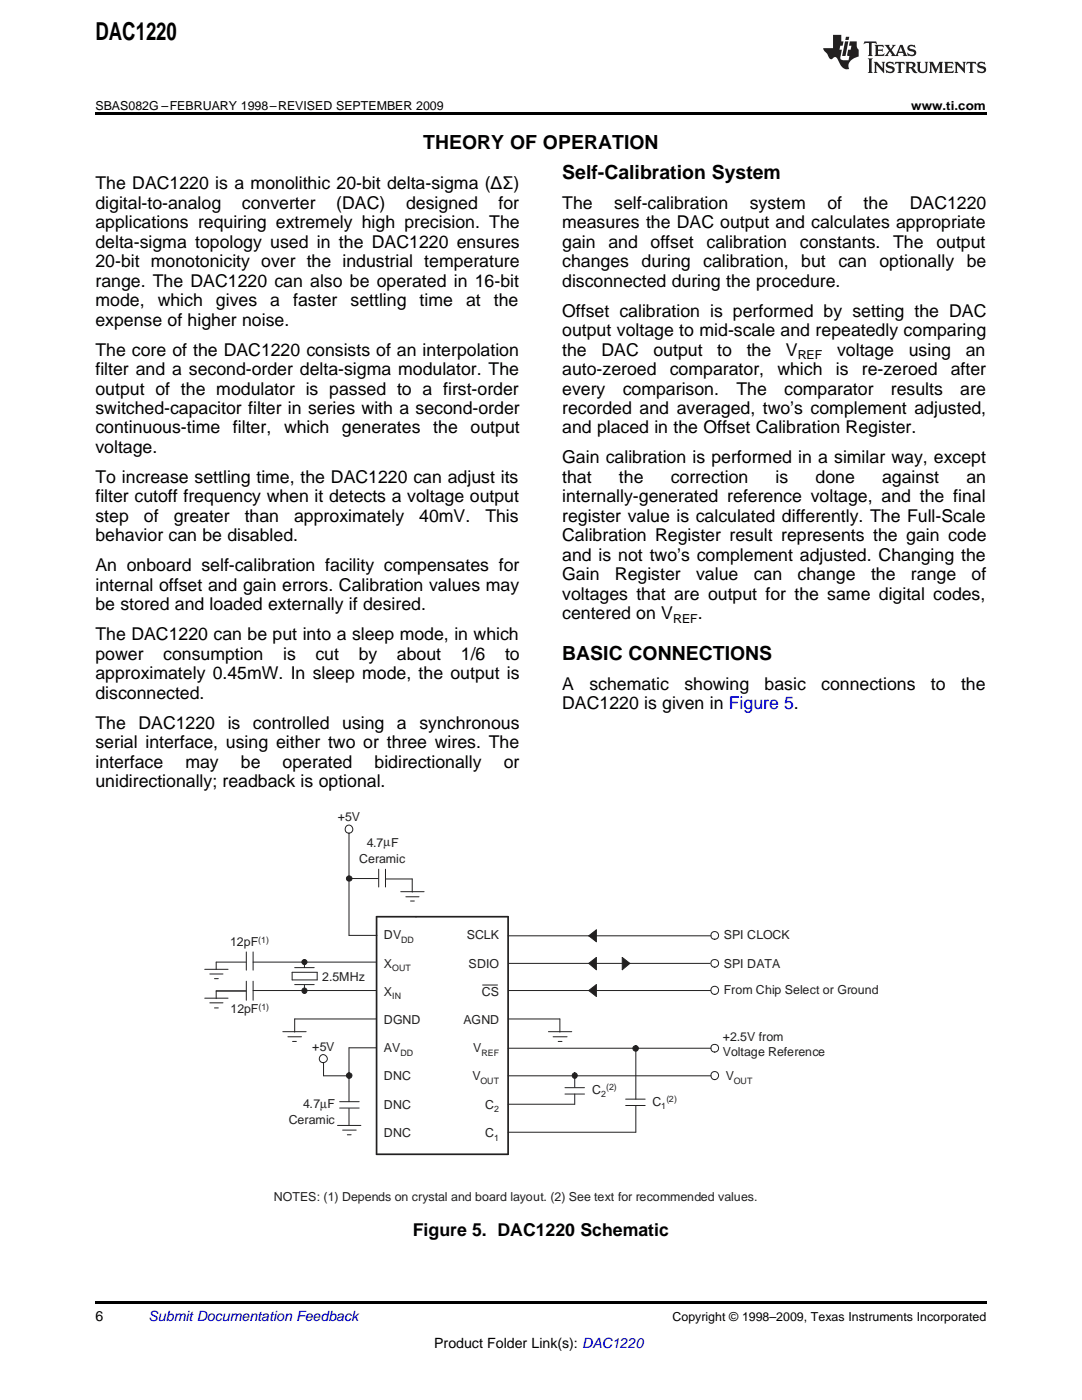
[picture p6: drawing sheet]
<svg xmlns="http://www.w3.org/2000/svg" width="216mm" height="279mm" viewBox="0 0 216 279" stroke-linecap="round" stroke-linejoin="round" font-family="sans-serif">
<defs><g id="words">
<text font-size="4.9" x="19" y="7.9">DAC1220</text>
<g font-size="3.9">
<text x="84.5" y="29.7">THEORY OF OPERATION</text>
<text x="112.2" y="35.7">Self-Calibration System</text>
<text x="112.2" y="131.7">BASIC CONNECTIONS</text>
</g>
<g font-size="3.5">
<text x="19" y="37.8">The DAC1220 is a monolithic 20-bit delta-sigma (ΔΣ)</text>
<text x="19" y="41.7">digital-to-analog</text>
<text x="48.3" y="41.7">converter</text>
<text x="67.1" y="41.7">(DAC)</text>
<text x="81" y="41.7">designed</text>
<text x="99.5" y="41.7">for</text>
<text x="112.2" y="41.7">The</text>
<text x="122.6" y="41.7">self-calibration</text>
<text x="149.6" y="41.7">system</text>
<text x="165.1" y="41.7">of</text>
<text x="172.3" y="41.7">the</text>
<text x="181.5" y="41.7">DAC1220</text>
<text x="19" y="45.6">applications requiring extremely high precision. The</text>
<text x="112.2" y="45.6">measures the DAC output and calculates appropriate</text>
<text x="19" y="49.5">delta-sigma topology used in the DAC1220 ensures</text>
<text x="19" y="53.3">20-bit monotonicity over the industrial temperature</text>
<text x="112.2" y="49.5">gain</text>
<text x="112.2" y="53.3">changes</text>
<text x="121.4" y="49.5">and</text>
<text x="128" y="53.3">during</text>
<text x="129.8" y="49.5">offset</text>
<text x="140.3" y="53.3">calibration,</text>
<text x="141" y="49.5">calibration</text>
<text x="159.6" y="49.5">constants.</text>
<text x="159.9" y="53.3">but</text>
<text x="167.3" y="53.3">can</text>
<text x="175.5" y="53.3">optionally</text>
<text x="178.2" y="49.5">The</text>
<text x="186.8" y="49.5">output</text>
<text x="192.9" y="53.3">be</text>
<text x="19" y="57.2">range. The DAC1220 can also be operated in 16-bit</text>
<text x="112.2" y="57.2">disconnected during the procedure.</text>
<text x="19" y="61.1">mode,</text>
<text x="19" y="65">expense of higher noise.</text>
<text x="31.5" y="61.1">which</text>
<text x="43.1" y="61.1">gives</text>
<text x="53.9" y="61.1">a</text>
<text x="58.5" y="61.1">faster</text>
<text x="69.9" y="61.1">settling</text>
<text x="83.7" y="61.1">time</text>
<text x="93" y="61.1">at</text>
<text x="98.6" y="61.1">the</text>
<text x="112.2" y="63.2">Offset calibration is performed by setting the DAC</text>
<text x="19" y="71">The core of the DAC1220 consists of an interpolation</text>
<text x="112.2" y="67.1">output voltage to mid-scale and repeatedly comparing</text>
<text x="112.2" y="71">the</text>
<text x="120" y="71">DAC</text>
<text x="130.4" y="71">output</text>
<text x="143.1" y="71">to</text>
<text x="149" y="71">the</text>
<text x="156.8" y="71">V</text>
<text x="167" y="71">voltage</text>
<text x="181.3" y="71">using</text>
<text x="192.7" y="71">an</text>
<text x="19" y="74.9">filter and a second-order delta-sigma modulator. The</text>
<text x="112.2" y="74.9">auto-zeroed</text>
<text x="133.7" y="74.9">comparator,</text>
<text x="155.1" y="74.9">which</text>
<text x="166.8" y="74.9">is</text>
<text x="172" y="74.9">re-zeroed</text>
<text x="189.7" y="74.9">after</text>
<text x="19" y="78.7">output of the modulator is passed to a first-order</text>
<text x="19" y="82.6">switched-capacitor filter in series with a second-order</text>
<text x="112.2" y="78.7">every</text>
<text x="112.2" y="82.6">recorded and averaged, two’s complement adjusted,</text>
<text x="124.3" y="78.7">comparison.</text>
<text x="146.9" y="78.7">The</text>
<text x="156.5" y="78.7">comparator</text>
<text x="177.8" y="78.7">results</text>
<text x="191.6" y="78.7">are</text>
<text x="19" y="86.5">continuous-time</text>
<text x="46.5" y="86.5">filter,</text>
<text x="56.7" y="86.5">which</text>
<text x="68.2" y="86.5">generates</text>
<text x="86.5" y="86.5">the</text>
<text x="93.9" y="86.5">output</text>
<text x="112.2" y="86.5">and placed in the Offset Calibration Register.</text>
<text x="19" y="90.4">voltage.</text>
<text x="112.2" y="92.5">Gain calibration is performed in a similar way, except</text>
<text x="19" y="96.4">To increase settling time, the DAC1220 can adjust its</text>
<text x="19" y="100.3">filter cutoff frequency when it detects a voltage output</text>
<text x="112.2" y="96.4">that</text>
<text x="112.2" y="100.3">internally-generated reference voltage, and the final</text>
<text x="123.5" y="96.4">the</text>
<text x="133.8" y="96.4">correction</text>
<text x="154.8" y="96.4">is</text>
<text x="162.7" y="96.4">done</text>
<text x="176" y="96.4">against</text>
<text x="192.8" y="96.4">an</text>
<text x="19" y="104.1">step</text>
<text x="28.7" y="104.1">of</text>
<text x="34.7" y="104.1">greater</text>
<text x="48.8" y="104.1">than</text>
<text x="58.7" y="104.1">approximately</text>
<text x="83.7" y="104.1">40mV.</text>
<text x="96.8" y="104.1">This</text>
<text x="112.2" y="104.1">register value is calculated differently. The Full-Scale</text>
<text x="19" y="108">behavior can be disabled.</text>
<text x="112.2" y="108">Calibration Register result represents the gain code</text>
<text x="112.2" y="111.9">and is not two’s complement adjusted. Changing the</text>
<text x="19" y="114">An onboard self-calibration facility compensates for</text>
<text x="19" y="117.9">internal offset and gain errors. Calibration values may</text>
<text x="112.2" y="115.8">Gain</text>
<text x="112.2" y="119.7">voltages that are output for the same digital codes,</text>
<text x="122.7" y="115.8">Register</text>
<text x="138.9" y="115.8">value</text>
<text x="150.4" y="115.8">can</text>
<text x="159.2" y="115.8">change</text>
<text x="173.8" y="115.8">the</text>
<text x="181.8" y="115.8">range</text>
<text x="193.9" y="115.8">of</text>
<text x="19" y="121.8">be stored and loaded externally if desired.</text>
<text x="112.2" y="123.5">centered on V</text>
<text x="139.2" y="123.5">.</text>
<text x="19" y="127.8">The DAC1220 can be put into a sleep mode, in which</text>
<text x="19" y="131.7">power</text>
<text x="32.6" y="131.7">consumption</text>
<text x="56.5" y="131.7">is</text>
<text x="62.9" y="131.7">cut</text>
<text x="71.6" y="131.7">by</text>
<text x="79.2" y="131.7">about</text>
<text x="92" y="131.7">1/6</text>
<text x="100.8" y="131.7">to</text>
<text x="19" y="135.5">approximately 0.45mW. In sleep mode, the output is</text>
<text x="112.2" y="137.7">A</text>
<text x="117.6" y="137.7">schematic</text>
<text x="136.6" y="137.7">showing</text>
<text x="152.6" y="137.7">basic</text>
<text x="163.9" y="137.7">connections</text>
<text x="185.8" y="137.7">to</text>
<text x="191.8" y="137.7">the</text>
<text x="19" y="139.4">disconnected.</text>
<text x="112.2" y="141.5">DAC1220 is given in Figure 5.</text>
<text x="19" y="145.4">The</text>
<text x="19" y="149.3">serial interface, using either two or three wires. The</text>
<text x="27.6" y="145.4">DAC1220</text>
<text x="45.4" y="145.4">is</text>
<text x="50.5" y="145.4">controlled</text>
<text x="68.3" y="145.4">using</text>
<text x="79.2" y="145.4">a</text>
<text x="83.7" y="145.4">synchronous</text>
<text x="19" y="153.2">interface</text>
<text x="37" y="153.2">may</text>
<text x="48.1" y="153.2">be</text>
<text x="56.4" y="153.2">operated</text>
<text x="74.7" y="153.2">bidirectionally</text>
<text x="100.5" y="153.2">or</text>
<text x="19" y="157.1">unidirectionally; readback is optional.</text>
<text x="82.4" y="246.6">Figure 5. DAC1220 Schematic</text>
</g>
<g font-size="2.8">
<text x="19" y="263.6">6</text>
<text x="86.6" y="269">Product Folder Link(s): DAC1220</text>
</g>
<text font-size="2.8" fill="#0000c8" x="29.6" y="263.6">Submit Documentation Feedback</text>
<g font-size="2.5">
<text x="19" y="21.9">SBAS082G –FEBRUARY 1998–REVISED SEPTEMBER 2009...................................................................................................................................... www.ti.com</text>
<text x="159.2" y="71.7">REF</text>
<text x="134.3" y="124.2">REF</text>
<text x="134.2" y="263.6">Copyright © 1998–2009, Texas Instruments Incorporated</text>
</g>
<g font-size="2.5" fill="#231f20">
<text x="67.4" y="163.9">+5V</text>
<text x="71.7" y="172.2">Ceramic</text>
<text x="73.2" y="169">4.7µF</text>
<text x="45.9" y="188.9">12pF</text>
<text x="76.6" y="187.4">DV</text>
<text x="93.2" y="187.4">SCLK</text>
<text x="144.4" y="187.4">SPI CLOCK</text>
<text x="64.3" y="195.8">2.5MHz</text>
<text x="76.6" y="193.1">X</text>
<text x="93.5" y="193.1">SDIO</text>
<text x="144.4" y="193.1">SPI DATA</text>
<text x="46" y="202.3">12pF</text>
<text x="76.6" y="198.8">X</text>
<text x="96.1" y="198.8">CS</text>
<text x="144.4" y="198.4">From Chip Select or Ground</text>
<text x="62.3" y="209.7">+5V</text>
<text x="76.6" y="204.4">DGND</text>
<text x="76.6" y="210">AV</text>
<text x="92.5" y="204.4">AGND</text>
<text x="94.4" y="210">V</text>
<text x="144.2" y="207.7">+2.5V from</text>
<text x="76.6" y="215.6">DNC</text>
<text x="94.3" y="215.6">V</text>
<text x="144.2" y="210.8">Voltage Reference</text>
<text x="144.8" y="215.5">V</text>
<text x="60.5" y="221.1">4.7µF</text>
<text x="76.6" y="221.3">DNC</text>
<text x="96.8" y="221.3">C</text>
<text x="118.2" y="218.3">C</text>
<text x="130.2" y="220.6">C</text>
<text x="57.6" y="224.3">Ceramic</text>
<text x="76.6" y="227">DNC</text>
<text x="96.8" y="227">C</text>
<text x="54.7" y="239.6">NOTES: (1) Depends on crystal and board layout. (2) See text for recommended values.</text>
</g>
<g font-size="1.8" fill="#231f20">
<text x="51.5" y="188.1">(1)</text>
<text x="80.1" y="188.2">DD</text>
<text x="78.3" y="193.8">OUT</text>
<text x="51.6" y="201.6">(1)</text>
<text x="78.3" y="199.5">IN</text>
<text x="79.9" y="210.7">DD</text>
<text x="96.1" y="210.7">REF</text>
<text x="95.9" y="216.3">OUT</text>
<text x="98.6" y="222">2</text>
<text x="119.9" y="219">2</text>
<text x="120.9" y="217.6">(2)</text>
<text x="132" y="221.3">1</text>
<text x="133" y="219.9">(2)</text>
<text x="146.4" y="216.3">OUT</text>
<text x="98.6" y="227.7">1</text>
</g>
</g></defs>
<g fill="#231f20">
<path d="M172.5 8.3l-.1 .5 .4-.2h.6v.1v2.1l-.2 .4h.9l-.2-.4v-2.1l.1-.1h.5l.5 .2-.2-.5zM174.5 9l.2 .3v1.5l-.2 .4h1.8l.2-.6a1.04 1.04 0 0 1-1.3 .2v-.7h.6l.3 .2v-.6l-.3 .2h-.6v-.6l.8-.1 .4 .3-.2-.5zM176.5 9l.9 1.1-.9 1.1h.8l-.2-.2 .4-.7 .5 .7-.2 .2h1.5l-.2-.2 .2-.4h.9l.1 .4-.2 .2h1l-.3-.3-.7-1.9h-.5l-.9 2-.8-1 .9-1h-.8l.1 .3-.4 .5-.3-.6 .1-.2zM179.7 9.3l.4 1h-.7zM181.3 9.1a.63 .63 0 0 0-.2 .7 .63 .63 0 0 0 .6 .4l.6 .2 .1 .2a.75 .75 0 0 1-.7 .4 .75 .75 0 0 1-.6-.5l.1 .7 .1-.1a1.11 1.11 0 0 0 1.5-.6 1.13 1.13 0 0 0-1.2-.8l-.1-.4a1.04 1.04 0 0 1 1.2 .2l-.2-.5-.2 .1-.4-.2zM173.2 11.7l.2 .3v2.2l-.2 .4h1l-.3-.4v-2.2l.3-.3zM174.3 12.3l.3 .4v1.5l-.3 .4h.8l-.2-.4v-1.3l1.5 1.7v-1.9l.2-.4h-.7l.2 .4v.9l-1.1-1.3zM177 12.5a.62 .62 0 0 0-.2 .7 .62 .62 0 0 0 .6 .4l.6 .1 .1 .3a.76 .76 0 0 1-.7 .3 .76 .76 0 0 1-.7-.4l.2 .7 .1-.1a1.11 1.11 0 0 0 1.5-.6 1.13 1.13 0 0 0-1.2-.8l-.1-.4a1.04 1.04 0 0 1 1.2 .2l-.2-.6-.2 .1-.5-.1zM178.7 12.3l-.2 .7a.61 .61 0 0 1 .8-.4v1.6l-.2 .4h.9l-.2-.4v-1.6a.63 .63 0 0 1 .7 .4l-.1-.7zM180.6 12.3l.3 .4v1.5l-.3 .4h1l-.2-.2-.1-.8 .6 .2a.76 .76 0 0 0 1.2 .7l-1-1a.58 .58 0 0 0 .6-.5 .58 .58 0 0 0-.5-.6zM181.4 12.7l.1-.1a.45 .45 0 0 1 .5 .1 .45 .45 0 0 1 .1 .5l-.8 .2zM182.9 12.3l.2 .2a2.17 2.17 0 0 0 .3 1.9 .99 .99 0 0 0 1.6-.6v-1.1l.2-.4h-.7l.2 .2a1.92 1.92 0 0 1-.2 1.8 .6 .6 0 0 1-.9-.5v-1.1l.2-.4zM185.4 12.3l.2 .4v1.5l-.2 .4h.7l-.2-.4v-1.4l.8 1.8 .8-1.8v1.4l-.2 .4h.9l-.2-.4v-1.5l.2-.4h-.8l-.6 1.5-.6-1.5zM188.4 12.3l.2 .4v1.5l-.2 .4h1.8l.1-.6a1.04 1.04 0 0 1-1.2 .2v-.7h.5l.4 .2v-.6l-.4 .2h-.5v-.7h.8l.3 .3-.1-.6zM190.5 12.3l.2 .4v1.5l-.2 .4h.7l-.2-.4v-1.3l1.5 1.7v-1.9l.2-.4h-.7l.2 .4v.9l-1.1-1.3zM192.9 12.3l-.1 .7a.61 .61 0 0 1 .7-.4l.1 1.6-.3 .4h1l-.3-.4 .1-1.6a.63 .63 0 0 1 .7 .4l-.1-.7zM195.2 12.5a.62 .62 0 0 0-.2 .7 .62 .62 0 0 0 .6 .4l.6 .1 .1 .3a.76 .76 0 0 1-.7 .3 .76 .76 0 0 1-.6-.4l.1 .7 .1-.1a1.11 1.11 0 0 0 1.6-.6 1.13 1.13 0 0 0-1.3-.8l-.1-.4a1.04 1.04 0 0 1 1.2 .2l-.1-.6-.2 .1-.5-.1z"/>
<path d="M166.2 7v2.6h-1.9v.4l.8 .9a.91 .91 0 0 0 1 .9 .56 .56 0 0 1 .5-.4 .56 .56 0 0 1 .5 .3l.4 .8a1.53 1.53 0 0 0 1.9 1.2 1.54 1.54 0 0 1 1-2.1l.9-.3v-1.4a1.52 1.52 0 0 1-.4-1.6h-1.3l-.2 .8h.5l-.2 .8h-.5l-.1 1v.2l.4 .1-.2 .8a1.93 1.93 0 0 1-1.6-.2l.3-1.9h-.5l.2-.8h.4l.2-.8h-.4v-1.3zM168.6 8.3l-.6 2.9h.7l.6-2.9zM168.8 7.3l-.1 .7h.6l.2-.7z"/>
</g>
<path d="M75.1 183h26.3v47.4h-26.3z" fill="none" stroke="#231f20" stroke-width=".34"/>
<g fill="none" stroke="#231f20" stroke-width=".2">
<path d="M43.1 197.8h6M49.1 190v3.6M49.1 195.8v3.8M50.5 190v3.6M50.5 195.8v3.8M50.5 192h24.5M50.5 197.7h24.6M58.3 194h5v1.6h-5zM58.8 193.1h3.9M58.8 196.5h3.9M60.7 192v1.1M60.7 196.6v1.1"/>
<path d="M96.3 196.6h3"/>
</g>
<circle cx="60.7" cy="192" r=".5" fill="#231f20"/>
<circle cx="60.7" cy="192" r=".5" fill="none" stroke="#231f20" stroke-width=".2"/>
<circle cx="69.7" cy="175.4" r=".54" fill="#231f20"/>
<circle cx="69.7" cy="175.4" r=".54" fill="none" stroke="#231f20" stroke-width=".2"/>
<circle cx="69.7" cy="214.7" r=".55" fill="#231f20"/>
<circle cx="69.7" cy="214.7" r=".55" fill="none" stroke="#231f20" stroke-width=".2"/>
<circle cx="60.7" cy="197.7" r=".52" fill="#231f20"/>
<g fill="none" stroke="#231f20" stroke-width=".2">
<path d="M69.6 175.3h5.9M75.6 173.5v3.5M76.9 173.5v3.5M49.1 192h-6v1.4M75.1 209.1h-5.5v10.8"/>
<circle cx="60.7" cy="197.7" r=".52"/>
</g>
<circle cx="142.6" cy="209.2" r=".78" fill="#fff"/>
<g fill="none" stroke="#231f20" stroke-width=".2">
<path d="M69.6 166.3v20.4h5.6"/>
<circle cx="142.6" cy="209.2" r=".78"/>
</g>
<circle cx="69.6" cy="165.5" r=".78" fill="#fff"/>
<g fill="none" stroke="#231f20" stroke-width=".2">
<path d="M77 175.4h5.3v2.6M80 178h4.6M81 179h2.6M81.9 179.8h.8M101.5 197.7h40.4M101.5 192.3h40.2M56.4 205.9h4.7M57.4 206.9h2.8M58.4 207.8h.7M75 203.4h-16.2v2.6M101.4 203.4h10.3v2.6M101.4 209.2h40.5"/>
<path d="M109.4 205.9h4.7M110.4 206.9h2.8M111.4 207.8h.7"/>
<circle cx="69.6" cy="165.5" r=".78"/>
</g>
<circle cx="142.6" cy="197.6" r=".8" fill="#fff"/>
<circle cx="142.6" cy="197.6" r=".8" fill="none" stroke="#231f20" stroke-width=".2"/>
<circle cx="142.6" cy="192.2" r=".78" fill="#fff"/>
<circle cx="142.6" cy="192.2" r=".78" fill="none" stroke="#231f20" stroke-width=".2"/>
<circle cx="142.6" cy="186.7" r=".77" fill="#fff"/>
<g fill="none" stroke="#231f20" stroke-width=".2">
<path d="M101.4 186.8h40.5"/>
<circle cx="142.6" cy="186.7" r=".77"/>
</g>
<circle cx="142.6" cy="214.7" r=".8" fill="#fff"/>
<g fill="none" stroke="#231f20" stroke-width=".2">
<path d="M101.4 214.7h40.5M112.7 218.3h3.9M112.7 217.1h3.9M114.7 214.7v2.3M114.7 218.3v2.1h-13.3M124.8 219.4h3.9M126.9 209.3v10.1M124.8 220.6h3.9M126.9 220.6v5.4h-25.5"/>
<circle cx="142.6" cy="214.7" r=".8"/>
</g>
<path d="M117.5 197.7l1.5-1.2v2.4z" fill="#231f20"/>
<path d="M117.5 197.7l1.5-1.2v2.4z" fill="none" stroke="#231f20" stroke-width=".2"/>
<circle cx="126.8" cy="209.2" r=".54" fill="#231f20"/>
<circle cx="126.8" cy="209.2" r=".54" fill="none" stroke="#231f20" stroke-width=".2"/>
<circle cx="114.7" cy="214.6" r=".52" fill="#231f20"/>
<g fill="none" stroke="#231f20" stroke-width=".2">
<path d="M40.9 193.4h4.6M40.9 199.2h4.6M41.9 194.4h2.6M42.8 195.3h.8M49.1 197.8h-6v1.5M41.9 200.1h2.6M42.8 201.2h.8M64.6 212.1v2.6h5M67.8 219.9h3.9M67.4 224.6h4.6M67.8 221.1h3.9M68.4 225.5h2.7"/>
<path d="M69.3 226.5h.8M69.6 221.2v3.4"/>
<circle cx="114.7" cy="214.6" r=".52"/>
</g>
<circle cx="64.5" cy="211.3" r=".79" fill="#fff"/>
<circle cx="64.5" cy="211.3" r=".79" fill="none" stroke="#231f20" stroke-width=".2"/>
<path d="M117.5 192.3l1.5-1.2v2.4z" fill="#231f20"/>
<path d="M117.5 192.3l1.5-1.2v2.4z" fill="none" stroke="#231f20" stroke-width=".2"/>
<path d="M117.5 186.8l1.5-1.2v2.3z" fill="#231f20"/>
<path d="M117.5 186.8l1.5-1.2v2.3z" fill="none" stroke="#231f20" stroke-width=".2"/>
<path d="M124.2 191.1l1.5 1.2-1.5 1.2z" fill="#231f20"/>
<path d="M124.2 191.1l1.5 1.2-1.5 1.2z" fill="none" stroke="#231f20" stroke-width=".2"/>
<path d="M19 22.5h177.8v.5h-177.8zM19 259.7h177.8v.5h-177.8z" fill="#000"/>
<use href="#words"/>
</svg>
